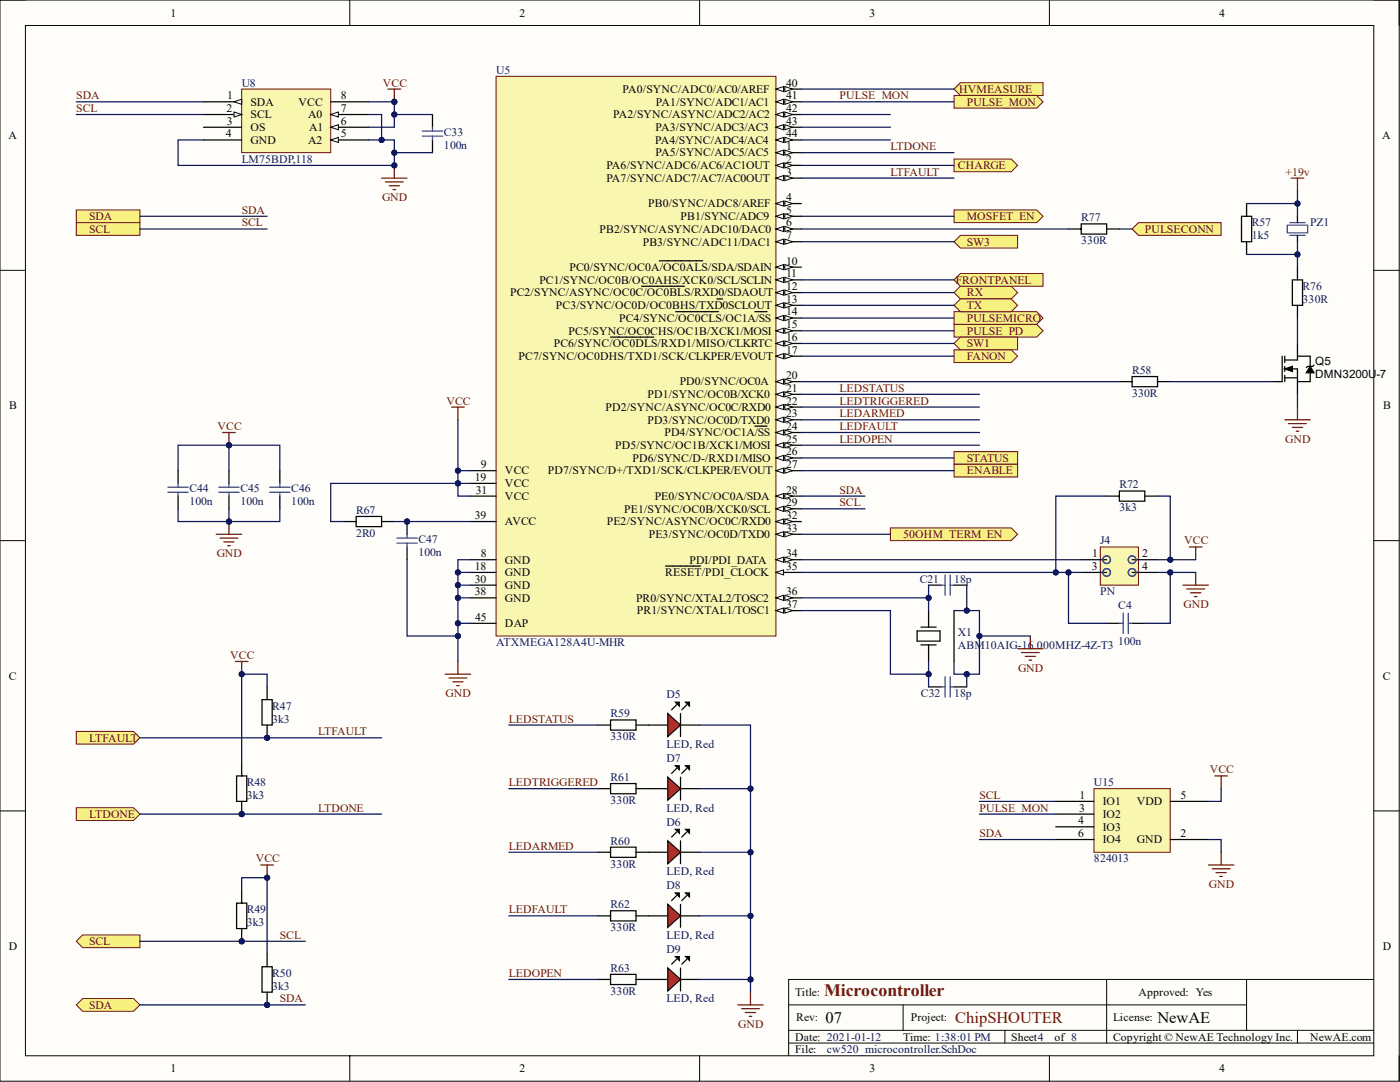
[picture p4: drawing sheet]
<svg xmlns="http://www.w3.org/2000/svg" width="279mm" height="216mm" viewBox="0 0 279 216" stroke-linecap="round" stroke-linejoin="round" font-family="sans-serif">
<defs><g id="words">
<text font-size="3.5" fill="#6d0d0e" x="164.5" y="198.7">Microcontroller</text>
<g font-size="3.2" fill="#040504">
<text x="164.8" y="204.2">07</text>
<text x="231" y="204.2">NewAE</text>
</g>
<text font-size="3.2" fill="#6d0d0e" x="190.7" y="204.2">ChipSHOUTER</text>
<g font-size="2.3" fill="#040504">
<text x="34" y="3.3">1</text>
<text x="103.7" y="3.3">2</text>
<text x="173.6" y="3.3">3</text>
<text x="243.3" y="3.3">4</text>
<text x="156.9" y="17.3">40</text>
<text x="45.2" y="22.3">2</text>
<text x="45.4" y="19.8">1</text>
<text x="50" y="21.1">SDA</text>
<text x="50" y="23.6">SCL</text>
<text x="59.6" y="21.1">VCC</text>
<text x="61.5" y="23.6">A0</text>
<text x="68" y="22.3">7</text>
<text x="68" y="19.8">8</text>
<text x="122.4" y="23.6">PA2/SYNC/ASYNC/ADC2/AC2</text>
<text x="124.2" y="18.5">PA0/SYNC/ADC0/AC0/AREF</text>
<text x="130.9" y="21.1">PA1/SYNC/ADC1/AC1</text>
<text x="156.9" y="19.8">41</text>
<text x="156.9" y="22.3">42</text>
<text x="1.7" y="27.8">A</text>
<text x="45.1" y="27.4">4</text>
<text x="45.3" y="24.9">3</text>
<text x="50" y="26.2">OS</text>
<text x="50" y="28.7">GND</text>
<text x="61.5" y="28.7">A2</text>
<text x="61.7" y="26.2">A1</text>
<text x="68" y="24.9">6</text>
<text x="68" y="27.4">5</text>
<text x="130.7" y="28.7">PA4/SYNC/ADC4/AC4</text>
<text x="130.8" y="26.2">PA3/SYNC/ADC3/AC3</text>
<text x="156.9" y="24.9">43</text>
<text x="156.9" y="30">1</text>
<text x="156.9" y="27.4">44</text>
<text x="275.9" y="27.8">A</text>
<text x="121" y="33.8">PA6/SYNC/ADC6/AC6/AC1OUT</text>
<text x="130.8" y="31.2">PA5/SYNC/ADC5/AC5</text>
<text x="156.9" y="32.5">2</text>
<text x="156.9" y="35">3</text>
<text x="121" y="36.3">PA7/SYNC/ADC7/AC7/AC0OUT</text>
<text x="129.4" y="41.4">PB0/SYNC/ADC8/AREF</text>
<text x="156.9" y="40.1">4</text>
<text x="119.7" y="46.5">PB2/SYNC/ASYNC/ADC10/DAC0</text>
<text x="135.8" y="43.9">PB1/SYNC/ADC9</text>
<text x="156.9" y="42.6">5</text>
<text x="156.9" y="45.2">6</text>
<text x="156.9" y="47.7">7</text>
<text x="128.3" y="49">PB3/SYNC/ADC11/DAC1</text>
<text x="156.9" y="52.8">10</text>
<text x="101.8" y="59.1">PC2/SYNC/ASYNC/OC0C/OC0BLS/RXD0/SDAOUT</text>
<text x="107.6" y="56.6">PC1/SYNC/OC0B/OC0AHS/XCK0/SCL/SCLIN</text>
<text x="113.6" y="54.1">PC0/SYNC/OC0A/OC0ALS/SDA/SDAIN</text>
<text x="156.9" y="55.3">11</text>
<text x="156.9" y="57.9">12</text>
<text x="110.9" y="61.7">PC3/SYNC/OC0D/OC0BHS/TXD0SCLOUT</text>
<text x="123.5" y="64.2">PC4/SYNC/OC0CLS/OC1A/SS</text>
<text x="156.9" y="63">14</text>
<text x="156.9" y="60.4">13</text>
<text x="156.9" y="65.5">15</text>
<text x="103.5" y="71.8">PC7/SYNC/OC0DHS/TXD1/SCK/CLKPER/EVOUT</text>
<text x="110.5" y="69.3">PC6/SYNC/OC0DLS/RXD1/MISO/CLKRTC</text>
<text x="113.5" y="66.8">PC5/SYNC/OC0CHS/OC1B/XCK1/MOSI</text>
<text x="156.9" y="70.6">17</text>
<text x="156.9" y="68">16</text>
<text x="135.6" y="76.9">PD0/SYNC/OC0A</text>
<text x="156.9" y="75.6">20</text>
<text x="262.5" y="72.9">Q5</text>
<text x="262.5" y="75.4">DMN3200U-7</text>
<text x="1.9" y="81.6">B</text>
<text x="120.8" y="82">PD2/SYNC/ASYNC/OC0C/RXD0</text>
<text x="129.2" y="79.4">PD1/SYNC/OC0B/XCK0</text>
<text x="156.9" y="83.3">23</text>
<text x="156.9" y="78.2">21</text>
<text x="156.9" y="80.7">22</text>
<text x="276" y="81.6">B</text>
<text x="122.8" y="89.6">PD5/SYNC/OC1B/XCK1/MOSI</text>
<text x="129.2" y="84.5">PD3/SYNC/OC0D/TXD0</text>
<text x="132.6" y="87.1">PD4/SYNC/OC1A/SS</text>
<text x="156.9" y="85.8">24</text>
<text x="156.9" y="88.3">25</text>
<text x="94.8" y="95.9">19</text>
<text x="96" y="93.4">9</text>
<text x="100.8" y="94.7">VCC</text>
<text x="109.3" y="94.7">PD7/SYNC/D+/TXD1/SCK/CLKPER/EVOUT</text>
<text x="126.3" y="92.1">PD6/SYNC/D-/RXD1/MISO</text>
<text x="156.9" y="93.4">27</text>
<text x="156.9" y="90.9">26</text>
<text x="94.9" y="98.5">31</text>
<text x="100.8" y="97.2">VCC</text>
<text x="100.8" y="99.8">VCC</text>
<text x="130.7" y="99.8">PE0/SYNC/OC0A/SDA</text>
<text x="156.9" y="101">29</text>
<text x="156.9" y="98.5">28</text>
<text x="94.8" y="103.6">39</text>
<text x="100.8" y="104.8">AVCC</text>
<text x="121.1" y="104.8">PE2/SYNC/ASYNC/OC0C/RXD0</text>
<text x="124.6" y="102.3">PE1/SYNC/OC0B/XCK0/SCL</text>
<text x="129.5" y="107.4">PE3/SYNC/OC0D/TXD0</text>
<text x="156.9" y="106.1">33</text>
<text x="156.9" y="103.6">32</text>
<text x="94.8" y="113.7">18</text>
<text x="96" y="111.2">8</text>
<text x="100.8" y="112.4">GND</text>
<text x="137.6" y="112.4">PDI/PDI_DATA</text>
<text x="156.9" y="113.7">35</text>
<text x="156.9" y="111.2">34</text>
<text x="217.9" y="113.7">3</text>
<text x="218" y="111.2">1</text>
<text x="228" y="111.2">2</text>
<text x="228" y="113.7">4</text>
<text x="94.8" y="116.3">30</text>
<text x="94.8" y="118.8">38</text>
<text x="100.8" y="115">GND</text>
<text x="100.8" y="117.5">GND</text>
<text x="132.8" y="115">RESET/PDI_CLOCK</text>
<text x="156.9" y="118.8">36</text>
<text x="94.9" y="123.9">45</text>
<text x="100.8" y="120.1">GND</text>
<text x="100.8" y="125.1">DAP</text>
<text x="126.9" y="120.1">PR0/SYNC/XTAL2/TOSC2</text>
<text x="127.1" y="122.6">PR1/SYNC/XTAL1/TOSC1</text>
<text x="156.9" y="121.3">37</text>
<text x="1.8" y="135.6">C</text>
<text x="275.9" y="135.6">C</text>
<text x="215.4" y="161.9">3</text>
<text x="215.4" y="159.4">1</text>
<text x="220.1" y="160.7">IO1</text>
<text x="226.9" y="160.7">VDD</text>
<text x="235.6" y="159.4">5</text>
<text x="215.2" y="164.5">4</text>
<text x="215.2" y="167">6</text>
<text x="220.1" y="163.2">IO2</text>
<text x="220.1" y="165.7">IO3</text>
<text x="235.6" y="167">2</text>
<text x="220.1" y="168.3">IO4</text>
<text x="226.9" y="168.3">GND</text>
<text x="1.8" y="189.5">D</text>
<text x="275.9" y="189.5">D</text>
<text x="158.7" y="198.7">Title:</text>
<text x="158.9" y="203.8">Rev:</text>
<text x="181.8" y="203.8">Project:</text>
<text x="222.1" y="203.8">License:</text>
<text x="227.2" y="198.7">Approved: Yes</text>
<text x="158.7" y="207.6">Date: 2021-01-12</text>
<text x="180.2" y="207.6">Time: 1:38:01 PM</text>
<text x="201.8" y="207.6">Sheet4</text>
<text x="210.5" y="207.6">of 8</text>
<text x="222.1" y="207.6">Copyright © NewAE Technology Inc.</text>
<text x="261.5" y="207.6">NewAE.com</text>
<text x="34" y="214">1</text>
<text x="103.7" y="214">2</text>
<text x="158.7" y="210.2">File:</text>
<text x="173.6" y="214">3</text>
<text x="243.3" y="214">4</text>
</g>
<g font-size="2.3" fill="#0d185d">
<text x="48.2" y="17.3">U8</text>
<text x="99" y="14.7">U5</text>
<text x="88.6" y="27.2">C33</text>
<text x="88.6" y="29.7">100n</text>
<text x="48.2" y="32.5">LM75BDP,118</text>
<text x="215.8" y="44.2">R77</text>
<text x="249.8" y="45.2">R57</text>
<text x="249.8" y="47.7">1k5</text>
<text x="261.5" y="45.2">PZ1</text>
<text x="215.8" y="48.7">330R</text>
<text x="260" y="57.9">R76</text>
<text x="260" y="60.4">330R</text>
<text x="225.9" y="74.6">R58</text>
<text x="225.9" y="79.2">330R</text>
<text x="37.8" y="98.2">C44</text>
<text x="37.8" y="100.8">100n</text>
<text x="48" y="98.2">C45</text>
<text x="48" y="100.8">100n</text>
<text x="58.1" y="98.2">C46</text>
<text x="58.1" y="100.8">100n</text>
<text x="223.4" y="97.5">R72</text>
<text x="71.1" y="102.5">R67</text>
<text x="71.1" y="107.1">2R0</text>
<text x="223.4" y="102">3k3</text>
<text x="83.5" y="108.4">C47</text>
<text x="83.5" y="110.9">100n</text>
<text x="219.6" y="108.6">J4</text>
<text x="183.5" y="116.3">C21</text>
<text x="190.4" y="116.3">18p</text>
<text x="219.6" y="118.8">PN</text>
<text x="223.1" y="121.6">C4</text>
<text x="99" y="128.9">ATXMEGA128A4U-MHR</text>
<text x="191.2" y="126.9">X1</text>
<text x="191.2" y="129.4">ABM10AIG-16.000MHZ-4Z-T3</text>
<text x="223.1" y="128.7">100n</text>
<text x="54.3" y="141.6">R47</text>
<text x="121.9" y="143.2">R59</text>
<text x="133" y="139.3">D5</text>
<text x="183.8" y="139.1">C32</text>
<text x="190.4" y="139.1">18p</text>
<text x="54.3" y="144.2">3k3</text>
<text x="121.9" y="147.7">330R</text>
<text x="133" y="149.2">LED, Red</text>
<text x="121.9" y="155.8">R61</text>
<text x="133" y="152">D7</text>
<text x="49.2" y="156.9">R48</text>
<text x="49.2" y="159.4">3k3</text>
<text x="121.9" y="160.4">330R</text>
<text x="133" y="161.9">LED, Red</text>
<text x="218.3" y="156.9">U15</text>
<text x="133" y="164.7">D6</text>
<text x="121.9" y="168.5">R60</text>
<text x="121.9" y="173.1">330R</text>
<text x="218.3" y="172.1">824013</text>
<text x="133" y="174.6">LED, Red</text>
<text x="133" y="177.4">D8</text>
<text x="49.2" y="182.2">R49</text>
<text x="49.2" y="184.8">3k3</text>
<text x="121.9" y="181.2">R62</text>
<text x="121.9" y="185.8">330R</text>
<text x="133" y="187.3">LED, Red</text>
<text x="133" y="190.1">D9</text>
<text x="54.3" y="194.9">R50</text>
<text x="54.3" y="197.5">3k3</text>
<text x="121.9" y="193.9">R63</text>
<text x="121.9" y="198.5">330R</text>
<text x="133" y="200">LED, Red</text>
<text x="165" y="210.2">cw520_microcontroller.SchDoc</text>
</g>
<g font-size="2.3" fill="#6d0d0e">
<text x="76.4" y="17.3">VCC</text>
<text x="15.2" y="19.8">SDA</text>
<text x="15.2" y="22.3">SCL</text>
<text x="167.5" y="19.8">PULSE_MON</text>
<text x="191.4" y="18.5">HVMEASURE</text>
<text x="192.9" y="21.1">PULSE_MON</text>
<text x="177.7" y="30">LTDONE</text>
<text x="177.7" y="35">LTFAULT</text>
<text x="191.2" y="33.8">CHARGE</text>
<text x="256.6" y="35">+19v</text>
<text x="76.2" y="40.1">GND</text>
<text x="17.8" y="43.9">SDA</text>
<text x="17.8" y="46.5">SCL</text>
<text x="48.2" y="42.6">SDA</text>
<text x="48.2" y="45.2">SCL</text>
<text x="192.9" y="43.9">MOSFET_EN</text>
<text x="228.5" y="46.5">PULSECONN</text>
<text x="192.9" y="49">SW3</text>
<text x="190.7" y="56.6">FRONTPANEL</text>
<text x="192.9" y="59.1">RX</text>
<text x="192.9" y="64.2">PULSEMICRO</text>
<text x="192.9" y="61.7">TX</text>
<text x="192.9" y="66.8">PULSE_PD</text>
<text x="192.9" y="69.3">SW1</text>
<text x="192.9" y="71.8">FANON</text>
<text x="89.1" y="80.7">VCC</text>
<text x="167.5" y="78.2">LEDSTATUS</text>
<text x="167.5" y="83.3">LEDARMED</text>
<text x="167.5" y="80.7">LEDTRIGGERED</text>
<text x="43.4" y="85.8">VCC</text>
<text x="167.5" y="85.8">LEDFAULT</text>
<text x="167.5" y="88.3">LEDOPEN</text>
<text x="256.5" y="88.3">GND</text>
<text x="192.9" y="92.1">STATUS</text>
<text x="192.9" y="94.7">ENABLE</text>
<text x="167.5" y="101">SCL</text>
<text x="167.5" y="98.5">SDA</text>
<text x="180.2" y="107.4">50OHM_TERM_EN</text>
<text x="43.2" y="111.2">GND</text>
<text x="236.3" y="108.6">VCC</text>
<text x="236.2" y="121.3">GND</text>
<text x="45.9" y="131.5">VCC</text>
<text x="203.2" y="134">GND</text>
<text x="88.9" y="139.1">GND</text>
<text x="17.8" y="148">LTFAULT</text>
<text x="63.5" y="146.7">LTFAULT</text>
<text x="101.5" y="144.2">LEDSTATUS</text>
<text x="241.4" y="154.3">VCC</text>
<text x="63.5" y="161.9">LTDONE</text>
<text x="101.5" y="156.9">LEDTRIGGERED</text>
<text x="195.5" y="161.9">PULSE_MON</text>
<text x="195.5" y="159.4">SCL</text>
<text x="17.8" y="163.2">LTDONE</text>
<text x="195.5" y="167">SDA</text>
<text x="51" y="172.1">VCC</text>
<text x="101.5" y="169.5">LEDARMED</text>
<text x="241.3" y="177.2">GND</text>
<text x="101.5" y="182.2">LEDFAULT</text>
<text x="17.8" y="188.6">SCL</text>
<text x="55.8" y="187.3">SCL</text>
<text x="101.5" y="194.9">LEDOPEN</text>
<text x="17.8" y="201.3">SDA</text>
<text x="55.8" y="200">SDA</text>
<text x="147.3" y="205.1">GND</text>
</g>
</g></defs>
<path d="M0 0h279.2v215.7h-279.2z" fill="#fefdfa"/>
<path d="M0 0h279.2v215.7h-279.2z" fill="none" stroke="#040504" stroke-width=".2"/>
<path d="M5.1 5.1h269.1v205.6h-269.1z" fill="#fefdfa"/>
<g fill="none" stroke="#040504" stroke-width=".2">
<path d="M0 0h5.1M5.1 5.1h269.1v205.6h-269.1zM69.8 0v5.1M139.6 0v5.1M209.4 0v5.1M274.2 0h5v5.1M0 53.9h5.1M274.2 53.9h5M0 107.9h5.1M274.2 107.9h5M0 161.8h5.1M274.2 161.8h5"/>
<path d="M220.9 195.4v12.7M248.8 195.4h-91.4v15.3M274.2 195.4h-25.4v10.2M69.8 210.7v5M139.6 210.7v5M157.4 200.5h91.4M157.4 205.6h116.8M180.2 200.5v5.1M200.5 205.6v2.5M209.4 210.7v5M258.9 205.6v2.5M274.2 208.1h-116.8"/>
<path d="M279.2 210.7v5"/>
</g>
<path d="M190.4 31.7h11.4l1.3 1.3-1.3 1.3h-11.4z" fill-rule="evenodd" fill="#f6f180"/>
<path d="M190.4 31.7h11.4l1.3 1.3-1.3 1.3h-11.4z" fill="none" stroke="#6d0d0e" stroke-width=".2"/>
<path d="M15.2 145.9h11.5l1.2 1.3-1.2 1.3h-11.5z" fill-rule="evenodd" fill="#f6f180"/>
<path d="M15.2 145.9h11.5l1.2 1.3-1.2 1.3h-11.5z" fill="none" stroke="#6d0d0e" stroke-width=".2"/>
<path d="M15.2 161.2h11.5l1.2 1.2-1.2 1.3h-11.5z" fill-rule="evenodd" fill="#f6f180"/>
<path d="M15.2 161.2h11.5l1.2 1.2-1.2 1.3h-11.5z" fill="none" stroke="#6d0d0e" stroke-width=".2"/>
<path d="M190.4 17.8l1.3-1.3h16.5v2.5h-16.5z" fill-rule="evenodd" fill="#f6f180"/>
<path d="M190.4 17.8l1.3-1.3h16.5v2.5h-16.5z" fill="none" stroke="#6d0d0e" stroke-width=".2"/>
<path d="M15.2 187.8l1.3-1.2h11.4v2.5h-11.4z" fill-rule="evenodd" fill="#f6f180"/>
<path d="M15.2 187.8l1.3-1.2h11.4v2.5h-11.4z" fill="none" stroke="#6d0d0e" stroke-width=".2"/>
<path d="M15.2 200.5l1.3-1.3h10.2l1.2 1.3-1.2 1.3h-10.2z" fill-rule="evenodd" fill="#f6f180"/>
<path d="M15.2 200.5l1.3-1.3h10.2l1.2 1.3-1.2 1.3h-10.2z" fill="none" stroke="#6d0d0e" stroke-width=".2"/>
<circle cx="48.2" cy="187.8" r=".51" fill="#0d185d"/>
<circle cx="48.2" cy="187.8" r=".51" fill="none" stroke="#0d185d" stroke-width=".2"/>
<path d="M48.2 185.3v2.5" fill="none" stroke="#040504" stroke-width=".25"/>
<circle cx="48.2" cy="187.8" r=".51" fill="#0d185d"/>
<circle cx="48.2" cy="187.8" r=".51" fill="none" stroke="#0d185d" stroke-width=".2"/>
<path d="M48.2 177.7v2.5M47.2 180.2h2v5.1h-2z" fill="none" stroke="#040504" stroke-width=".25"/>
<circle cx="53.3" cy="200.5" r=".51" fill="#0d185d"/>
<circle cx="53.3" cy="200.5" r=".51" fill="none" stroke="#0d185d" stroke-width=".2"/>
<path d="M53.3 198v2.5" fill="none" stroke="#040504" stroke-width=".25"/>
<circle cx="53.3" cy="200.5" r=".51" fill="#0d185d"/>
<circle cx="53.3" cy="200.5" r=".51" fill="none" stroke="#0d185d" stroke-width=".2"/>
<path d="M52.3 192.9h2v5.1h-2zM53.3 190.4v2.5" fill="none" stroke="#040504" stroke-width=".25"/>
<circle cx="48.2" cy="162.4" r=".51" fill="#0d185d"/>
<circle cx="48.2" cy="162.4" r=".51" fill="none" stroke="#0d185d" stroke-width=".2"/>
<path d="M48.2 159.9v2.5" fill="none" stroke="#040504" stroke-width=".25"/>
<circle cx="48.2" cy="162.4" r=".51" fill="#0d185d"/>
<circle cx="48.2" cy="162.4" r=".51" fill="none" stroke="#0d185d" stroke-width=".2"/>
<path d="M47.2 154.8h2v5.1h-2zM48.2 152.3v2.5" fill="none" stroke="#040504" stroke-width=".25"/>
<circle cx="53.3" cy="147.2" r=".51" fill="#0d185d"/>
<circle cx="53.3" cy="147.2" r=".51" fill="none" stroke="#0d185d" stroke-width=".2"/>
<path d="M53.3 144.7v2.5" fill="none" stroke="#040504" stroke-width=".25"/>
<circle cx="53.3" cy="147.2" r=".51" fill="#0d185d"/>
<circle cx="53.3" cy="147.2" r=".51" fill="none" stroke="#0d185d" stroke-width=".2"/>
<path d="M52.3 139.6h2v5.1h-2zM53.3 137.1v2.5" fill="none" stroke="#040504" stroke-width=".25"/>
<path d="M52 172.6h2.6M53.3 172.6v2.5" fill="none" stroke="#6d0d0e" stroke-width=".25"/>
<circle cx="53.3" cy="175.1" r=".51" fill="#0d185d"/>
<circle cx="53.3" cy="175.1" r=".51" fill="none" stroke="#0d185d" stroke-width=".2"/>
<path d="M48.2 17.8h17.8v12.7h-17.8z" fill="#f9f6b0"/>
<path d="M48.2 17.8h17.8v12.7h-17.8z" fill="none" stroke="#6d0d0e" stroke-width=".2"/>
<path d="M40.6 20.3h7.6" fill="none" stroke="#040504" stroke-width=".25"/>
<path d="M46.7 20.3l1.5-.5v1z" fill="#f9fcfe"/>
<path d="M46.7 20.3l1.5-.5v1z" fill="none" stroke="#040504" stroke-width=".2"/>
<path d="M40.6 22.9h7.6" fill="none" stroke="#040504" stroke-width=".25"/>
<path d="M46.7 22.3l1.5 .6-1.5 .5z" fill="#f9fcfe"/>
<path d="M46.7 22.3l1.5 .6-1.5 .5z" fill="none" stroke="#040504" stroke-width=".2"/>
<path d="M40.6 25.4h7.6M40.6 27.9h7.6M66 27.9h7.6" fill="none" stroke="#040504" stroke-width=".25"/>
<path d="M66 27.9l1.5-.5v1z" fill="#f9fcfe"/>
<path d="M66 27.9l1.5-.5v1z" fill="none" stroke="#040504" stroke-width=".2"/>
<path d="M66 25.4h7.6" fill="none" stroke="#040504" stroke-width=".25"/>
<path d="M66 25.4l1.5-.5v1z" fill="#f9fcfe"/>
<path d="M66 25.4l1.5-.5v1z" fill="none" stroke="#040504" stroke-width=".2"/>
<path d="M66 22.9h7.6" fill="none" stroke="#040504" stroke-width=".25"/>
<path d="M66 22.9l1.5-.6v1.1z" fill="#f9fcfe"/>
<path d="M66 22.9l1.5-.6v1.1z" fill="none" stroke="#040504" stroke-width=".2"/>
<path d="M66 20.3h7.6" fill="none" stroke="#040504" stroke-width=".25"/>
<path d="M77.4 17.8h2.6M78.7 17.8v2.5" fill="none" stroke="#6d0d0e" stroke-width=".25"/>
<circle cx="78.7" cy="20.3" r=".51" fill="#0d185d"/>
<circle cx="78.7" cy="20.3" r=".51" fill="none" stroke="#0d185d" stroke-width=".2"/>
<path d="M86.3 22.9v2.5M86.3 27.9v2.6M255.9 71.1v5.1h-2M256.4 71.1v1.2M256.4 73.1v1M256.4 74.9v1.3M256.4 73.6h2.5v5.1M256.4 71.8h2.5M256.4 75.4h2.5M258.9 68.5v2.6" fill="none" stroke="#040504" stroke-width=".25"/>
<path d="M84.3 26.2h4M84.3 27.2h4M86.3 25.4v.8M86.3 27.2v.7" fill="none" stroke="#254fa2" stroke-width=".25"/>
<path d="M90.1 81.2h2.6M91.4 81.2v2.6M88.8 134.5h5.1M89.6 135.3h3.6M90.4 136h2M91.1 136.8h.5M91.4 132v2.5" fill="none" stroke="#6d0d0e" stroke-width=".25"/>
<path d="M256.4 73.6l1.5-.5v1z" fill="#040504"/>
<path d="M256.4 73.6l1.5-.5v1zM258.9 71.1v.7" fill="none" stroke="#040504" stroke-width=".25"/>
<path d="M261.5 73.1l.7 1.3h-1.5z" fill="#040504"/>
<path d="M247.8 43.2h2v5h-2zM248.8 40.6v2.6M248.8 48.2v2.6M258.9 43.2v1.2M258.9 47v1.2M223.4 76.2h2.5M225.9 75.1h5.1v2.1h-5.1zM231 76.2h2.5M258.9 71.1h2.6v2M261.5 73.1l.7 1.3h-1.5zM261.5 74.4v1.8h-2.6M262.2 72.9l-.2 .2h-1l-.3 .3" fill="none" stroke="#040504" stroke-width=".25"/>
<path d="M257.7 35.5h2.5M258.9 35.5v2.6M256.4 83.8h5.1M257.2 84.5h3.5M257.9 85.3h2.1M258.7 86h.5M258.9 81.2v2.6M47 132h2.5M48.2 132v2.5" fill="none" stroke="#6d0d0e" stroke-width=".25"/>
<path d="M256.9 44.9h4.1v1.6h-4.1zM257.4 44.4h3.1M257.4 47h3.1" fill="none" stroke="#254fa2" stroke-width=".25"/>
<circle cx="48.2" cy="134.5" r=".51" fill="#0d185d"/>
<circle cx="48.2" cy="134.5" r=".51" fill="none" stroke="#0d185d" stroke-width=".2"/>
<path d="M149.8 198v2.5M147.2 200.5h5.1M148 201.3h3.6M148.8 202h2M149.5 202.8h.5" fill="none" stroke="#6d0d0e" stroke-width=".25"/>
<g fill="none" stroke="#040504" stroke-width=".25">
<path d="M119.3 144.7h2.6M119.3 157.4h2.6M121.9 143.7h5v2h-5zM121.9 156.4h5v2h-5zM126.9 144.7h6.4M126.9 157.4h2.6M135.1 140.6l-1.1 1M135.8 144.7h3.8M137.1 140.6l-1 1M119.3 170.1h2.6M121.9 169h5v2.1h-5zM126.9 170.1h2.6"/>
<path d="M119.3 182.7h2.6M119.3 195.4h2.6M121.9 181.7h5v2.1h-5zM121.9 194.4h5v2.1h-5zM126.9 182.7h2.6M126.9 195.4h2.6"/>
</g>
<path d="M133.3 142.4l2.5 2.3-2.5 2.3z" fill="#ee1d23"/>
<path d="M133.3 142.4l2.5 2.3-2.5 2.3z" fill="none" stroke="#040504" stroke-width=".25"/>
<path d="M136.8 140.1h.8v.8z" fill="#040504"/>
<path d="M136.8 140.1h.8v.8z" fill="none" stroke="#040504" stroke-width=".25"/>
<path d="M134.8 140.1h.8v.8z" fill="#040504"/>
<path d="M134.8 140.1h.8v.8zM135.8 142.4v4.6M129.5 170.1h3.8M135.1 166l-1.1 1M135.8 170.1h3.8M137.1 166l-1 1" fill="none" stroke="#040504" stroke-width=".25"/>
<path d="M133.3 167.8l2.5 2.3-2.5 2.2z" fill="#ee1d23"/>
<path d="M133.3 167.8l2.5 2.3-2.5 2.2z" fill="none" stroke="#040504" stroke-width=".25"/>
<path d="M136.8 165.5h.8v.8z" fill="#040504"/>
<path d="M136.8 165.5h.8v.8z" fill="none" stroke="#040504" stroke-width=".25"/>
<path d="M134.8 165.5h.8v.8z" fill="#040504"/>
<path d="M129.5 157.4h3.8M135.1 153.3l-1.1 1M135.8 157.4h3.8M137.1 153.3l-1 1M134.8 165.5h.8v.8zM135.8 167.8v4.5" fill="none" stroke="#040504" stroke-width=".25"/>
<path d="M133.3 155.1l2.5 2.3-2.5 2.3z" fill="#ee1d23"/>
<path d="M133.3 155.1l2.5 2.3-2.5 2.3z" fill="none" stroke="#040504" stroke-width=".25"/>
<path d="M136.8 152.8h.8v.8z" fill="#040504"/>
<path d="M136.8 152.8h.8v.8z" fill="none" stroke="#040504" stroke-width=".25"/>
<path d="M134.8 152.8h.8v.8z" fill="#040504"/>
<path d="M134.8 152.8h.8v.8zM135.8 155.1v4.6M135.1 178.7l-1.1 1M137.1 178.7l-1 1M129.5 182.7h3.8M135.8 182.7h3.8" fill="none" stroke="#040504" stroke-width=".25"/>
<path d="M133.3 180.5l2.5 2.2-2.5 2.3z" fill="#ee1d23"/>
<path d="M133.3 180.5l2.5 2.2-2.5 2.3z" fill="none" stroke="#040504" stroke-width=".25"/>
<path d="M136.8 178.2h.8v.7z" fill="#040504"/>
<path d="M136.8 178.2h.8v.7z" fill="none" stroke="#040504" stroke-width=".25"/>
<path d="M134.8 178.2h.8v.7z" fill="#040504"/>
<path d="M134.8 178.2h.8v.7zM129.5 195.4h3.8M135.1 191.4l-1.1 1M135.8 180.5v4.5M135.8 195.4h3.8M137.1 191.4l-1 1" fill="none" stroke="#040504" stroke-width=".25"/>
<path d="M133.3 193.2l2.5 2.2-2.5 2.3z" fill="#ee1d23"/>
<path d="M133.3 193.2l2.5 2.2-2.5 2.3z" fill="none" stroke="#040504" stroke-width=".25"/>
<path d="M136.8 190.9h.8v.7z" fill="#040504"/>
<path d="M136.8 190.9h.8v.7z" fill="none" stroke="#040504" stroke-width=".25"/>
<path d="M134.8 190.9h.8v.7z" fill="#040504"/>
<path d="M35.5 93.9v2.6M35.5 99v2.5M45.7 93.9v2.6M45.7 99v2.5M55.8 93.9v2.6M55.8 99v2.5M134.8 190.9h.8v.7zM135.8 193.2v4.5" fill="none" stroke="#040504" stroke-width=".25"/>
<path d="M33.5 98.2h4.1M33.5 97.2h4.1M35.5 96.5v.7M35.5 98.2v.8M43.7 98.2h4M43.7 97.2h4M45.7 96.5v.7M45.7 98.2v.8M53.8 97.2h4.1M53.8 98.2h4.1M55.8 96.5v.7M55.8 98.2v.8" fill="none" stroke="#254fa2" stroke-width=".25"/>
<path d="M43.2 106.6h5M43.9 107.4h3.6M44.7 108.1h2M45.4 108.9h.5M45.7 104.1v2.5" fill="none" stroke="#6d0d0e" stroke-width=".25"/>
<circle cx="45.7" cy="104.1" r=".51" fill="#0d185d"/>
<circle cx="45.7" cy="104.1" r=".51" fill="none" stroke="#0d185d" stroke-width=".2"/>
<path d="M44.4 86.3h2.6M45.7 86.3v2.5" fill="none" stroke="#6d0d0e" stroke-width=".25"/>
<circle cx="45.7" cy="88.8" r=".51" fill="#0d185d"/>
<circle cx="45.7" cy="88.8" r=".51" fill="none" stroke="#0d185d" stroke-width=".2"/>
<path d="M190.4 19h16.5l1.3 1.3-1.3 1.3h-16.5z" fill-rule="evenodd" fill="#f6f180"/>
<path d="M190.4 19h16.5l1.3 1.3-1.3 1.3h-16.5z" fill="none" stroke="#6d0d0e" stroke-width=".2"/>
<path d="M190.4 62.2h16.5l1.3 1.3-1.3 1.2h-16.5z" fill-rule="evenodd" fill="#f6f180"/>
<path d="M190.4 62.2h16.5l1.3 1.3-1.3 1.2h-16.5z" fill="none" stroke="#6d0d0e" stroke-width=".2"/>
<path d="M190.4 64.7h16.5l1.3 1.3-1.3 1.3h-16.5z" fill-rule="evenodd" fill="#f6f180"/>
<path d="M190.4 64.7h16.5l1.3 1.3-1.3 1.3h-16.5z" fill="none" stroke="#6d0d0e" stroke-width=".2"/>
<path d="M68.5 104.1h2.6M71.1 103.1h5.1v2h-5.1zM76.2 104.1h2.5" fill="none" stroke="#040504" stroke-width=".25"/>
<circle cx="81.2" cy="104.1" r=".51" fill="#0d185d"/>
<circle cx="81.2" cy="104.1" r=".51" fill="none" stroke="#0d185d" stroke-width=".2"/>
<path d="M81.2 104.1v2.5M81.2 109.1v2.6" fill="none" stroke="#040504" stroke-width=".25"/>
<circle cx="81.2" cy="104.1" r=".51" fill="#0d185d"/>
<circle cx="81.2" cy="104.1" r=".51" fill="none" stroke="#0d185d" stroke-width=".2"/>
<path d="M79.2 107.4h4.1M79.2 108.4h4.1M81.2 106.6v.8M81.2 108.4v.7" fill="none" stroke="#254fa2" stroke-width=".25"/>
<path d="M190.4 58.4l1.3-1.3h10.1l1.3 1.3-1.3 1.3h-10.1z" fill-rule="evenodd" fill="#f6f180"/>
<path d="M190.4 58.4l1.3-1.3h10.1l1.3 1.3-1.3 1.3h-10.1z" fill="none" stroke="#6d0d0e" stroke-width=".2"/>
<path d="M191.7 59.7h10.1l1.3 1.2-1.3 1.3h-10.1l-1.3-1.3z" fill-rule="evenodd" fill="#f6f180"/>
<path d="M190.4 60.9l1.3-1.2h10.1l1.3 1.2-1.3 1.3h-10.1z" fill="none" stroke="#6d0d0e" stroke-width=".2"/>
<path d="M190.4 55.8l1.3-1.2h16.5v2.5h-16.5z" fill-rule="evenodd" fill="#f6f180"/>
<path d="M190.4 55.8l1.3-1.2h16.5v2.5h-16.5z" fill="none" stroke="#6d0d0e" stroke-width=".2"/>
<path d="M190.4 68.5l1.3-1.2h11.4v2.5h-11.4z" fill-rule="evenodd" fill="#f6f180"/>
<path d="M190.4 68.5l1.3-1.2h11.4v2.5h-11.4z" fill="none" stroke="#6d0d0e" stroke-width=".2"/>
<path d="M190.4 48.2l1.3-1.2h11.4v2.5h-11.4z" fill-rule="evenodd" fill="#f6f180"/>
<path d="M190.4 48.2l1.3-1.2h11.4v2.5h-11.4z" fill="none" stroke="#6d0d0e" stroke-width=".2"/>
<path d="M190.4 90.1h12.7v2.5h-12.7z" fill="#f6f180"/>
<path d="M190.4 90.1h12.7v2.5h-12.7z" fill="none" stroke="#6d0d0e" stroke-width=".2"/>
<path d="M190.4 92.6h12.7v2.6h-12.7z" fill="#f6f180"/>
<path d="M190.4 92.6h12.7v2.6h-12.7z" fill="none" stroke="#6d0d0e" stroke-width=".2"/>
<path d="M219.6 109.1h7.6v7.7h-7.6z" fill="#f9f6b0"/>
<path d="M219.6 109.1h7.6v7.7h-7.6z" fill="none" stroke="#6d0d0e" stroke-width=".2"/>
<path d="M215.8 111.7h5.1M215.8 114.2h5.1M225.9 111.7h5.1M225.9 114.2h5.1" fill="none" stroke="#040504" stroke-width=".25"/>
<g fill="none" stroke="#254fa2" stroke-width=".25">
<circle cx="220.9" cy="111.7" r=".76"/>
<circle cx="220.9" cy="114.2" r=".76"/>
<circle cx="225.9" cy="111.7" r=".76"/>
<circle cx="225.9" cy="114.2" r=".76"/>
</g>
<path d="M99 15.2h55.9v111.7h-55.9z" fill="#f9f6b0"/>
<path d="M99 15.2h55.9v111.7h-55.9z" fill="none" stroke="#6d0d0e" stroke-width=".2"/>
<path d="M154.9 119.3h5" fill="none" stroke="#040504" stroke-width=".25"/>
<path d="M154.9 119.3l1.5-.5v1z" fill="#f9fcfe"/>
<path d="M154.9 119.3l1.5-.5v1z" fill="none" stroke="#040504" stroke-width=".2"/>
<path d="M156.6 118.8l1.6 .5-1.6 .5z" fill="#f9fcfe"/>
<path d="M156.6 118.8l1.6 .5-1.6 .5z" fill="none" stroke="#040504" stroke-width=".2"/>
<path d="M154.9 121.8h5" fill="none" stroke="#040504" stroke-width=".25"/>
<path d="M154.9 121.8l1.5-.5v1z" fill="#f9fcfe"/>
<path d="M154.9 121.8l1.5-.5v1z" fill="none" stroke="#040504" stroke-width=".2"/>
<path d="M156.6 121.3l1.6 .5-1.6 .5z" fill="#f9fcfe"/>
<path d="M156.6 121.3l1.6 .5-1.6 .5z" fill="none" stroke="#040504" stroke-width=".2"/>
<path d="M154.9 114.2h5" fill="none" stroke="#040504" stroke-width=".25"/>
<path d="M154.9 114.2l1.5-.5v1z" fill="#f9fcfe"/>
<path d="M154.9 114.2l1.5-.5v1z" fill="none" stroke="#040504" stroke-width=".2"/>
<path d="M154.9 17.8h5M93.9 93.9h5.1M93.9 96.5h5.1M93.9 104.1h5.1M93.9 111.7h5.1M93.9 114.2h5.1M93.9 116.8h5.1M132.8 113h7" fill="none" stroke="#040504" stroke-width=".25"/>
<path d="M154.9 17.8l1.5-.5v1z" fill="#f9fcfe"/>
<path d="M154.9 17.8l1.5-.5v1z" fill="none" stroke="#040504" stroke-width=".2"/>
<path d="M156.6 17.3l1.6 .5-1.6 .5z" fill="#f9fcfe"/>
<path d="M156.6 17.3l1.6 .5-1.6 .5z" fill="none" stroke="#040504" stroke-width=".2"/>
<path d="M154.9 20.3h5" fill="none" stroke="#040504" stroke-width=".25"/>
<path d="M154.9 20.3l1.5-.5v1z" fill="#f9fcfe"/>
<path d="M154.9 20.3l1.5-.5v1z" fill="none" stroke="#040504" stroke-width=".2"/>
<path d="M156.6 19.8l1.6 .5-1.6 .5z" fill="#f9fcfe"/>
<path d="M156.6 19.8l1.6 .5-1.6 .5z" fill="none" stroke="#040504" stroke-width=".2"/>
<path d="M154.9 22.9h5" fill="none" stroke="#040504" stroke-width=".25"/>
<path d="M154.9 22.9l1.5-.6v1.1z" fill="#f9fcfe"/>
<path d="M154.9 22.9l1.5-.6v1.1z" fill="none" stroke="#040504" stroke-width=".2"/>
<path d="M156.6 22.3l1.6 .6-1.6 .5z" fill="#f9fcfe"/>
<path d="M156.6 22.3l1.6 .6-1.6 .5z" fill="none" stroke="#040504" stroke-width=".2"/>
<path d="M154.9 25.4h5" fill="none" stroke="#040504" stroke-width=".25"/>
<path d="M154.9 25.4l1.5-.5v1z" fill="#f9fcfe"/>
<path d="M154.9 25.4l1.5-.5v1z" fill="none" stroke="#040504" stroke-width=".2"/>
<path d="M156.6 24.9l1.6 .5-1.6 .5z" fill="#f9fcfe"/>
<path d="M156.6 24.9l1.6 .5-1.6 .5z" fill="none" stroke="#040504" stroke-width=".2"/>
<path d="M154.9 27.9h5" fill="none" stroke="#040504" stroke-width=".25"/>
<path d="M154.9 27.9l1.5-.5v1z" fill="#f9fcfe"/>
<path d="M154.9 27.9l1.5-.5v1z" fill="none" stroke="#040504" stroke-width=".2"/>
<path d="M156.6 27.4l1.6 .5-1.6 .5z" fill="#f9fcfe"/>
<path d="M156.6 27.4l1.6 .5-1.6 .5z" fill="none" stroke="#040504" stroke-width=".2"/>
<path d="M154.9 30.5h5" fill="none" stroke="#040504" stroke-width=".25"/>
<path d="M154.9 30.5l1.5-.5v1z" fill="#f9fcfe"/>
<path d="M154.9 30.5l1.5-.5v1z" fill="none" stroke="#040504" stroke-width=".2"/>
<path d="M156.6 30l1.6 .5-1.6 .5z" fill="#f9fcfe"/>
<path d="M156.6 30l1.6 .5-1.6 .5z" fill="none" stroke="#040504" stroke-width=".2"/>
<path d="M154.9 33h5" fill="none" stroke="#040504" stroke-width=".25"/>
<path d="M154.9 33l1.5-.5v1z" fill="#f9fcfe"/>
<path d="M154.9 33l1.5-.5v1z" fill="none" stroke="#040504" stroke-width=".2"/>
<path d="M156.6 32.5l1.6 .5-1.6 .5z" fill="#f9fcfe"/>
<path d="M156.6 32.5l1.6 .5-1.6 .5z" fill="none" stroke="#040504" stroke-width=".2"/>
<path d="M154.9 35.5h5" fill="none" stroke="#040504" stroke-width=".25"/>
<path d="M154.9 35.5l1.5-.5v1z" fill="#f9fcfe"/>
<path d="M154.9 35.5l1.5-.5v1z" fill="none" stroke="#040504" stroke-width=".2"/>
<path d="M156.6 35l1.6 .5-1.6 .5z" fill="#f9fcfe"/>
<path d="M156.6 35l1.6 .5-1.6 .5z" fill="none" stroke="#040504" stroke-width=".2"/>
<path d="M154.9 40.6h5" fill="none" stroke="#040504" stroke-width=".25"/>
<path d="M154.9 40.6l1.5-.5v1z" fill="#f9fcfe"/>
<path d="M154.9 40.6l1.5-.5v1z" fill="none" stroke="#040504" stroke-width=".2"/>
<path d="M156.6 40.1l1.6 .5-1.6 .5z" fill="#f9fcfe"/>
<path d="M156.6 40.1l1.6 .5-1.6 .5z" fill="none" stroke="#040504" stroke-width=".2"/>
<path d="M154.9 43.2h5" fill="none" stroke="#040504" stroke-width=".25"/>
<path d="M154.9 43.2l1.5-.6v1.1z" fill="#f9fcfe"/>
<path d="M154.9 43.2l1.5-.6v1.1z" fill="none" stroke="#040504" stroke-width=".2"/>
<path d="M156.6 42.6l1.6 .6-1.6 .5z" fill="#f9fcfe"/>
<path d="M156.6 42.6l1.6 .6-1.6 .5z" fill="none" stroke="#040504" stroke-width=".2"/>
<path d="M154.9 48.2h5" fill="none" stroke="#040504" stroke-width=".25"/>
<path d="M154.9 48.2l1.5-.5v1z" fill="#f9fcfe"/>
<path d="M154.9 48.2l1.5-.5v1z" fill="none" stroke="#040504" stroke-width=".2"/>
<path d="M156.6 47.7l1.6 .5-1.6 .5z" fill="#f9fcfe"/>
<path d="M156.6 47.7l1.6 .5-1.6 .5z" fill="none" stroke="#040504" stroke-width=".2"/>
<path d="M154.9 53.3h5" fill="none" stroke="#040504" stroke-width=".25"/>
<path d="M154.9 53.3l1.5-.5v1z" fill="#f9fcfe"/>
<path d="M154.9 53.3l1.5-.5v1z" fill="none" stroke="#040504" stroke-width=".2"/>
<path d="M156.6 52.8l1.6 .5-1.6 .5z" fill="#f9fcfe"/>
<path d="M156.6 52.8l1.6 .5-1.6 .5z" fill="none" stroke="#040504" stroke-width=".2"/>
<path d="M131.6 52h8.6M154.9 55.8h5" fill="none" stroke="#040504" stroke-width=".25"/>
<path d="M154.9 55.8l1.5-.5v1.1z" fill="#f9fcfe"/>
<path d="M154.9 55.8l1.5-.5v1.1z" fill="none" stroke="#040504" stroke-width=".2"/>
<path d="M156.6 55.3l1.6 .5-1.6 .6z" fill="#f9fcfe"/>
<path d="M156.6 55.3l1.6 .5-1.6 .6z" fill="none" stroke="#040504" stroke-width=".2"/>
<path d="M154.9 58.4h5" fill="none" stroke="#040504" stroke-width=".25"/>
<path d="M154.9 58.4l1.5-.5v1z" fill="#f9fcfe"/>
<path d="M154.9 58.4l1.5-.5v1z" fill="none" stroke="#040504" stroke-width=".2"/>
<path d="M156.6 57.9l1.6 .5-1.6 .5z" fill="#f9fcfe"/>
<path d="M156.6 57.9l1.6 .5-1.6 .5z" fill="none" stroke="#040504" stroke-width=".2"/>
<path d="M128 57.1h8.6M154.9 60.9h5" fill="none" stroke="#040504" stroke-width=".25"/>
<path d="M154.9 60.9l1.5-.5v1z" fill="#f9fcfe"/>
<path d="M154.9 60.9l1.5-.5v1z" fill="none" stroke="#040504" stroke-width=".2"/>
<path d="M156.6 60.4l1.6 .5-1.6 .5z" fill="#f9fcfe"/>
<path d="M156.6 60.4l1.6 .5-1.6 .5z" fill="none" stroke="#040504" stroke-width=".2"/>
<path d="M143.1 59.7h1.1M154.9 63.5h5" fill="none" stroke="#040504" stroke-width=".25"/>
<path d="M154.9 63.5l1.5-.5v1z" fill="#f9fcfe"/>
<path d="M154.9 63.5l1.5-.5v1z" fill="none" stroke="#040504" stroke-width=".2"/>
<path d="M156.6 63l1.6 .5-1.6 .5z" fill="#f9fcfe"/>
<path d="M156.6 63l1.6 .5-1.6 .5z" fill="none" stroke="#040504" stroke-width=".2"/>
<path d="M134.9 62.2h8.5M150.7 62.2h2.4M154.9 66h5" fill="none" stroke="#040504" stroke-width=".25"/>
<path d="M154.9 66l1.5-.5v1z" fill="#f9fcfe"/>
<path d="M154.9 66l1.5-.5v1z" fill="none" stroke="#040504" stroke-width=".2"/>
<path d="M156.6 65.5l1.6 .5-1.6 .5z" fill="#f9fcfe"/>
<path d="M156.6 65.5l1.6 .5-1.6 .5z" fill="none" stroke="#040504" stroke-width=".2"/>
<path d="M154.9 68.5h5" fill="none" stroke="#040504" stroke-width=".25"/>
<path d="M154.9 68.5l1.5-.5v1z" fill="#f9fcfe"/>
<path d="M154.9 68.5l1.5-.5v1z" fill="none" stroke="#040504" stroke-width=".2"/>
<path d="M156.6 68l1.6 .5-1.6 .5z" fill="#f9fcfe"/>
<path d="M156.6 68l1.6 .5-1.6 .5z" fill="none" stroke="#040504" stroke-width=".2"/>
<path d="M121.8 67.3h8.7M154.9 71.1h5" fill="none" stroke="#040504" stroke-width=".25"/>
<path d="M154.9 71.1l1.5-.5v1z" fill="#f9fcfe"/>
<path d="M154.9 71.1l1.5-.5v1z" fill="none" stroke="#040504" stroke-width=".2"/>
<path d="M156.6 70.6l1.6 .5-1.6 .5z" fill="#f9fcfe"/>
<path d="M156.6 70.6l1.6 .5-1.6 .5z" fill="none" stroke="#040504" stroke-width=".2"/>
<path d="M154.9 76.2h5" fill="none" stroke="#040504" stroke-width=".25"/>
<path d="M154.9 76.1l1.5-.5v1.1z" fill="#f9fcfe"/>
<path d="M154.9 76.2l1.5-.6v1.1z" fill="none" stroke="#040504" stroke-width=".2"/>
<path d="M156.6 75.6l1.6 .5-1.6 .6z" fill="#f9fcfe"/>
<path d="M156.6 75.6l1.6 .6-1.6 .5z" fill="none" stroke="#040504" stroke-width=".2"/>
<path d="M154.9 81.2h5" fill="none" stroke="#040504" stroke-width=".25"/>
<path d="M154.9 81.2l1.5-.5v1z" fill="#f9fcfe"/>
<path d="M154.9 81.2l1.5-.5v1z" fill="none" stroke="#040504" stroke-width=".2"/>
<path d="M156.6 80.7l1.6 .5-1.6 .5z" fill="#f9fcfe"/>
<path d="M156.6 80.7l1.6 .5-1.6 .5z" fill="none" stroke="#040504" stroke-width=".2"/>
<path d="M154.9 83.8h5" fill="none" stroke="#040504" stroke-width=".25"/>
<path d="M154.9 83.8l1.5-.5v1z" fill="#f9fcfe"/>
<path d="M154.9 83.8l1.5-.5v1z" fill="none" stroke="#040504" stroke-width=".2"/>
<path d="M156.6 83.3l1.6 .5-1.6 .5z" fill="#f9fcfe"/>
<path d="M156.6 83.3l1.6 .5-1.6 .5z" fill="none" stroke="#040504" stroke-width=".2"/>
<path d="M154.9 86.3h5" fill="none" stroke="#040504" stroke-width=".25"/>
<path d="M154.9 86.3l1.5-.5v1z" fill="#f9fcfe"/>
<path d="M154.9 86.3l1.5-.5v1z" fill="none" stroke="#040504" stroke-width=".2"/>
<path d="M156.6 85.8l1.6 .5-1.6 .5z" fill="#f9fcfe"/>
<path d="M156.6 85.8l1.6 .5-1.6 .5z" fill="none" stroke="#040504" stroke-width=".2"/>
<path d="M150.7 85h2.4M154.9 88.8h5" fill="none" stroke="#040504" stroke-width=".25"/>
<path d="M154.9 88.8l1.5-.5v1z" fill="#f9fcfe"/>
<path d="M154.9 88.8l1.5-.5v1z" fill="none" stroke="#040504" stroke-width=".2"/>
<path d="M156.6 88.3l1.6 .5-1.6 .5z" fill="#f9fcfe"/>
<path d="M156.6 88.3l1.6 .5-1.6 .5z" fill="none" stroke="#040504" stroke-width=".2"/>
<path d="M154.9 91.4h5" fill="none" stroke="#040504" stroke-width=".25"/>
<path d="M154.9 91.4l1.5-.5v1z" fill="#f9fcfe"/>
<path d="M154.9 91.4l1.5-.5v1z" fill="none" stroke="#040504" stroke-width=".2"/>
<path d="M156.6 90.9l1.6 .5-1.6 .5z" fill="#f9fcfe"/>
<path d="M156.6 90.9l1.6 .5-1.6 .5z" fill="none" stroke="#040504" stroke-width=".2"/>
<path d="M154.9 93.9h5" fill="none" stroke="#040504" stroke-width=".25"/>
<path d="M154.9 93.9l1.5-.5v1z" fill="#f9fcfe"/>
<path d="M154.9 93.9l1.5-.5v1z" fill="none" stroke="#040504" stroke-width=".2"/>
<path d="M156.6 93.4l1.6 .5-1.6 .5z" fill="#f9fcfe"/>
<path d="M156.6 93.4l1.6 .5-1.6 .5z" fill="none" stroke="#040504" stroke-width=".2"/>
<path d="M154.9 111.7h5" fill="none" stroke="#040504" stroke-width=".25"/>
<path d="M154.9 111.7l1.5-.5v1z" fill="#f9fcfe"/>
<path d="M154.9 111.7l1.5-.5v1z" fill="none" stroke="#040504" stroke-width=".2"/>
<path d="M156.6 111.2l1.6 .5-1.6 .5z" fill="#f9fcfe"/>
<path d="M156.6 111.2l1.6 .5-1.6 .5z" fill="none" stroke="#040504" stroke-width=".2"/>
<path d="M154.9 99h5" fill="none" stroke="#040504" stroke-width=".25"/>
<path d="M154.9 99l1.5-.5v1z" fill="#f9fcfe"/>
<path d="M154.9 99l1.5-.5v1z" fill="none" stroke="#040504" stroke-width=".2"/>
<path d="M156.6 98.5l1.6 .5-1.6 .5z" fill="#f9fcfe"/>
<path d="M156.6 98.5l1.6 .5-1.6 .5z" fill="none" stroke="#040504" stroke-width=".2"/>
<path d="M154.9 101.5h5" fill="none" stroke="#040504" stroke-width=".25"/>
<path d="M154.9 101.5l1.5-.5v1z" fill="#f9fcfe"/>
<path d="M154.9 101.5l1.5-.5v1z" fill="none" stroke="#040504" stroke-width=".2"/>
<path d="M156.6 101l1.6 .5-1.6 .5z" fill="#f9fcfe"/>
<path d="M156.6 101l1.6 .5-1.6 .5z" fill="none" stroke="#040504" stroke-width=".2"/>
<path d="M154.9 104.1h5" fill="none" stroke="#040504" stroke-width=".25"/>
<path d="M154.9 104.1l1.5-.5v1z" fill="#f9fcfe"/>
<path d="M154.9 104.1l1.5-.5v1z" fill="none" stroke="#040504" stroke-width=".2"/>
<path d="M156.6 103.6l1.6 .5-1.6 .5z" fill="#f9fcfe"/>
<path d="M156.6 103.6l1.6 .5-1.6 .5z" fill="none" stroke="#040504" stroke-width=".2"/>
<path d="M154.9 45.7h5M93.9 119.3h5.1" fill="none" stroke="#040504" stroke-width=".25"/>
<path d="M154.9 45.7l1.5-.5v1z" fill="#f9fcfe"/>
<path d="M154.9 45.7l1.5-.5v1z" fill="none" stroke="#040504" stroke-width=".2"/>
<path d="M156.6 45.2l1.6 .5-1.6 .5z" fill="#f9fcfe"/>
<path d="M156.6 45.2l1.6 .5-1.6 .5z" fill="none" stroke="#040504" stroke-width=".2"/>
<path d="M154.9 78.7h5" fill="none" stroke="#040504" stroke-width=".25"/>
<path d="M154.9 78.7l1.5-.5v1z" fill="#f9fcfe"/>
<path d="M154.9 78.7l1.5-.5v1z" fill="none" stroke="#040504" stroke-width=".2"/>
<path d="M156.6 78.2l1.6 .5-1.6 .5z" fill="#f9fcfe"/>
<path d="M156.6 78.2l1.6 .5-1.6 .5z" fill="none" stroke="#040504" stroke-width=".2"/>
<path d="M154.9 106.6h5" fill="none" stroke="#040504" stroke-width=".25"/>
<path d="M154.9 106.6l1.5-.5v1z" fill="#f9fcfe"/>
<path d="M154.9 106.6l1.5-.5v1z" fill="none" stroke="#040504" stroke-width=".2"/>
<path d="M156.6 106.1l1.6 .5-1.6 .5z" fill="#f9fcfe"/>
<path d="M156.6 106.1l1.6 .5-1.6 .5z" fill="none" stroke="#040504" stroke-width=".2"/>
<path d="M93.9 99h5.1M220.9 99h2.5M223.4 98h5.1v2h-5.1zM228.5 99h2.5M93.9 124.4h5.1" fill="none" stroke="#040504" stroke-width=".25"/>
<path d="M236.1 116.8h5.1M236.8 117.5h3.6M237.4 109.1h2.5M237.6 118.3h2M238.4 119h.5M238.6 109.1v2.6M238.6 114.2v2.6" fill="none" stroke="#6d0d0e" stroke-width=".25"/>
<path d="M190.4 41.9h16.5l1.3 1.3-1.3 1.2h-16.5z" fill-rule="evenodd" fill="#f6f180"/>
<path d="M190.4 41.9h16.5l1.3 1.3-1.3 1.2h-16.5z" fill="none" stroke="#6d0d0e" stroke-width=".2"/>
<path d="M76.2 35.5h5M76.9 36.3h3.6M77.7 37.1h2M78.4 37.8h.5M78.7 33v2.5" fill="none" stroke="#6d0d0e" stroke-width=".25"/>
<circle cx="78.7" cy="33" r=".51" fill="#0d185d"/>
<circle cx="78.7" cy="33" r=".51" fill="none" stroke="#0d185d" stroke-width=".2"/>
<g fill="none" stroke="#040504" stroke-width=".25">
<path d="M213.2 45.7h2.6M215.8 44.7h5.1v2h-5.1zM220.9 45.7h2.5M185.3 116.8h2.6M190.4 116.8h2.5M183 125.9h4.6v2h-4.6zM183.8 128.7h3M183.8 125.1h3M185.3 121.8v3.3M185.3 128.7v3.3M185.3 137.1h2.6M190.4 121.8v5"/>
<path d="M190.4 127v5M190.4 137.1h2.5"/>
</g>
<path d="M203.1 129.4h5.1M203.8 130.2h3.6M204.6 131h2M205.4 131.7h.5M205.6 126.9v2.5" fill="none" stroke="#6d0d0e" stroke-width=".25"/>
<path d="M187.9 116.8h.7M188.6 114.7v4.1M189.6 114.7v4.1M189.6 116.8h.8M187.9 137.1h.7M188.6 135v4.1M189.6 135v4.1M189.6 137.1h.8" fill="none" stroke="#254fa2" stroke-width=".25"/>
<path d="M225.9 45.7l1.3-1.3h16.5v2.6h-16.5z" fill-rule="evenodd" fill="#f6f180"/>
<path d="M225.9 45.7l1.3-1.3h16.5v2.6h-16.5z" fill="none" stroke="#6d0d0e" stroke-width=".2"/>
<path d="M190.4 69.8h11.4l1.3 1.3-1.3 1.2h-11.4z" fill-rule="evenodd" fill="#f6f180"/>
<path d="M190.4 69.8h11.4l1.3 1.3-1.3 1.2h-11.4z" fill="none" stroke="#6d0d0e" stroke-width=".2"/>
<path d="M220.9 124.4h2.5M225.9 124.4h2.6" fill="none" stroke="#040504" stroke-width=".25"/>
<path d="M223.4 124.4h.8M224.2 122.3v4.1M225.2 124.4h.7M225.2 122.3v4.1" fill="none" stroke="#254fa2" stroke-width=".25"/>
<path d="M177.7 105.3h24.1l1.3 1.3-1.3 1.3h-24.1z" fill-rule="evenodd" fill="#f6f180"/>
<path d="M177.7 105.3h24.1l1.3 1.3-1.3 1.3h-24.1z" fill="none" stroke="#6d0d0e" stroke-width=".2"/>
<path d="M257.9 55.8h2.1v5.1h-2.1zM258.9 53.3v2.5M258.9 60.9v2.6" fill="none" stroke="#040504" stroke-width=".25"/>
<path d="M15.2 41.9h12.7v2.5h-12.7z" fill="#f6f180"/>
<path d="M15.2 41.9h12.7v2.5h-12.7z" fill="none" stroke="#6d0d0e" stroke-width=".2"/>
<path d="M15.2 44.4h12.7v2.6h-12.7z" fill="#f6f180"/>
<path d="M15.2 44.4h12.7v2.6h-12.7z" fill="none" stroke="#6d0d0e" stroke-width=".2"/>
<path d="M218.3 157.4h15.3v12.7h-15.3z" fill="#f9f6b0"/>
<path d="M218.3 157.4h15.2v12.7h-15.2z" fill="none" stroke="#6d0d0e" stroke-width=".2"/>
<path d="M210.7 159.9h7.6M233.5 159.9h7.7M210.7 162.4h7.6M210.7 165h7.6M210.7 167.5h7.6M233.5 167.5h7.7" fill="none" stroke="#040504" stroke-width=".25"/>
<path d="M242.4 154.8h2.6M243.7 154.8v2.6M241.2 172.6h5M241.9 173.4h3.6M242.7 174.1h2M243.5 174.9h.5M243.7 170.1v2.5" fill="none" stroke="#6d0d0e" stroke-width=".25"/>
<path d="M27.9 187.8h33" fill="none" stroke="#0d185d" stroke-width=".25"/>
<circle cx="48.2" cy="187.8" r=".51" fill="#0d185d"/>
<circle cx="48.2" cy="187.8" r=".51" fill="none" stroke="#0d185d" stroke-width=".2"/>
<path d="M27.9 200.5h33" fill="none" stroke="#0d185d" stroke-width=".25"/>
<circle cx="53.3" cy="200.5" r=".51" fill="#0d185d"/>
<circle cx="53.3" cy="200.5" r=".51" fill="none" stroke="#0d185d" stroke-width=".2"/>
<path d="M27.9 147.2h48.3" fill="none" stroke="#0d185d" stroke-width=".25"/>
<circle cx="53.3" cy="147.2" r=".51" fill="#0d185d"/>
<circle cx="53.3" cy="147.2" r=".51" fill="none" stroke="#0d185d" stroke-width=".2"/>
<path d="M27.9 162.4h48.3" fill="none" stroke="#0d185d" stroke-width=".25"/>
<circle cx="48.2" cy="162.4" r=".51" fill="#0d185d"/>
<circle cx="48.2" cy="162.4" r=".51" fill="none" stroke="#0d185d" stroke-width=".2"/>
<path d="M48.2 177.7v-2.6h5.1v15.3" fill="none" stroke="#0d185d" stroke-width=".25"/>
<circle cx="53.3" cy="175.1" r=".51" fill="#0d185d"/>
<circle cx="53.3" cy="175.1" r=".51" fill="none" stroke="#0d185d" stroke-width=".2"/>
<path d="M73.6 20.3h5.1" fill="none" stroke="#0d185d" stroke-width=".25"/>
<circle cx="78.7" cy="20.3" r=".51" fill="#0d185d"/>
<circle cx="78.7" cy="20.3" r=".51" fill="none" stroke="#0d185d" stroke-width=".2"/>
<path d="M93.9 111.7h-2.5v20.3" fill="none" stroke="#0d185d" stroke-width=".25"/>
<circle cx="91.4" cy="114.2" r=".51" fill="#0d185d"/>
<circle cx="91.4" cy="114.2" r=".51" fill="none" stroke="#0d185d" stroke-width=".2"/>
<circle cx="91.4" cy="116.8" r=".51" fill="#0d185d"/>
<circle cx="91.4" cy="116.8" r=".51" fill="none" stroke="#0d185d" stroke-width=".2"/>
<circle cx="91.4" cy="119.3" r=".51" fill="#0d185d"/>
<circle cx="91.4" cy="119.3" r=".51" fill="none" stroke="#0d185d" stroke-width=".2"/>
<circle cx="91.4" cy="124.4" r=".51" fill="#0d185d"/>
<circle cx="91.4" cy="124.4" r=".51" fill="none" stroke="#0d185d" stroke-width=".2"/>
<circle cx="91.4" cy="126.9" r=".51" fill="#0d185d"/>
<circle cx="91.4" cy="126.9" r=".51" fill="none" stroke="#0d185d" stroke-width=".2"/>
<path d="M91.4 119.3h2.5" fill="none" stroke="#0d185d" stroke-width=".25"/>
<circle cx="91.4" cy="119.3" r=".51" fill="#0d185d"/>
<circle cx="91.4" cy="119.3" r=".51" fill="none" stroke="#0d185d" stroke-width=".2"/>
<path d="M91.4 116.8h2.5" fill="none" stroke="#0d185d" stroke-width=".25"/>
<circle cx="91.4" cy="116.8" r=".51" fill="#0d185d"/>
<circle cx="91.4" cy="116.8" r=".51" fill="none" stroke="#0d185d" stroke-width=".2"/>
<path d="M91.4 114.2h2.5" fill="none" stroke="#0d185d" stroke-width=".25"/>
<circle cx="91.4" cy="114.2" r=".51" fill="#0d185d"/>
<circle cx="91.4" cy="114.2" r=".51" fill="none" stroke="#0d185d" stroke-width=".2"/>
<path d="M91.4 83.8v15.2h2.5" fill="none" stroke="#0d185d" stroke-width=".25"/>
<circle cx="91.4" cy="96.5" r=".51" fill="#0d185d"/>
<circle cx="91.4" cy="96.5" r=".51" fill="none" stroke="#0d185d" stroke-width=".2"/>
<circle cx="91.4" cy="93.9" r=".51" fill="#0d185d"/>
<circle cx="91.4" cy="93.9" r=".51" fill="none" stroke="#0d185d" stroke-width=".2"/>
<path d="M91.4 96.5h2.5" fill="none" stroke="#0d185d" stroke-width=".25"/>
<circle cx="91.4" cy="96.5" r=".51" fill="#0d185d"/>
<circle cx="91.4" cy="96.5" r=".51" fill="none" stroke="#0d185d" stroke-width=".2"/>
<path d="M91.4 93.9h2.5" fill="none" stroke="#0d185d" stroke-width=".25"/>
<circle cx="91.4" cy="93.9" r=".51" fill="#0d185d"/>
<circle cx="91.4" cy="93.9" r=".51" fill="none" stroke="#0d185d" stroke-width=".2"/>
<path d="M159.9 17.8h30.5M159.9 22.9h17.8M159.9 25.4h17.8M159.9 27.9h17.8M248.8 40.6h10.1M258.9 78.7v2.5M159.9 99h12.7M159.9 101.5h12.7" fill="none" stroke="#0d185d" stroke-width=".25"/>
<circle cx="258.9" cy="40.6" r=".51" fill="#0d185d"/>
<circle cx="258.9" cy="40.6" r=".51" fill="none" stroke="#0d185d" stroke-width=".2"/>
<path d="M248.8 50.8h10.1" fill="none" stroke="#0d185d" stroke-width=".25"/>
<circle cx="258.9" cy="50.8" r=".51" fill="#0d185d"/>
<circle cx="258.9" cy="50.8" r=".51" fill="none" stroke="#0d185d" stroke-width=".2"/>
<path d="M159.9 76.2h63.5M233.5 76.2h20.4M53.3 137.1v-2.6h-5.1v17.8" fill="none" stroke="#0d185d" stroke-width=".25"/>
<circle cx="48.2" cy="134.5" r=".51" fill="#0d185d"/>
<circle cx="48.2" cy="134.5" r=".51" fill="none" stroke="#0d185d" stroke-width=".2"/>
<path d="M139.6 144.7h10.2v50.7h-10.2" fill="none" stroke="#0d185d" stroke-width=".25"/>
<circle cx="149.8" cy="195.4" r=".51" fill="#0d185d"/>
<circle cx="149.8" cy="195.4" r=".51" fill="none" stroke="#0d185d" stroke-width=".2"/>
<circle cx="149.8" cy="182.7" r=".51" fill="#0d185d"/>
<circle cx="149.8" cy="182.7" r=".51" fill="none" stroke="#0d185d" stroke-width=".2"/>
<circle cx="149.8" cy="170.1" r=".51" fill="#0d185d"/>
<circle cx="149.8" cy="170.1" r=".51" fill="none" stroke="#0d185d" stroke-width=".2"/>
<circle cx="149.8" cy="157.4" r=".51" fill="#0d185d"/>
<circle cx="149.8" cy="157.4" r=".51" fill="none" stroke="#0d185d" stroke-width=".2"/>
<path d="M149.8 195.4v2.6" fill="none" stroke="#0d185d" stroke-width=".25"/>
<circle cx="149.8" cy="195.4" r=".51" fill="#0d185d"/>
<circle cx="149.8" cy="195.4" r=".51" fill="none" stroke="#0d185d" stroke-width=".2"/>
<path d="M139.6 182.7h10.2" fill="none" stroke="#0d185d" stroke-width=".25"/>
<circle cx="149.8" cy="182.7" r=".51" fill="#0d185d"/>
<circle cx="149.8" cy="182.7" r=".51" fill="none" stroke="#0d185d" stroke-width=".2"/>
<path d="M139.6 157.4h10.2" fill="none" stroke="#0d185d" stroke-width=".25"/>
<circle cx="149.8" cy="157.4" r=".51" fill="#0d185d"/>
<circle cx="149.8" cy="157.4" r=".51" fill="none" stroke="#0d185d" stroke-width=".2"/>
<path d="M139.6 170.1h10.2" fill="none" stroke="#0d185d" stroke-width=".25"/>
<circle cx="149.8" cy="170.1" r=".51" fill="#0d185d"/>
<circle cx="149.8" cy="170.1" r=".51" fill="none" stroke="#0d185d" stroke-width=".2"/>
<path d="M91.4 124.4h2.5M101.5 144.7h17.8M101.5 157.4h17.8M101.5 170.1h17.8M101.5 182.7h17.8M101.5 195.4h17.8" fill="none" stroke="#0d185d" stroke-width=".25"/>
<circle cx="91.4" cy="124.4" r=".51" fill="#0d185d"/>
<circle cx="91.4" cy="124.4" r=".51" fill="none" stroke="#0d185d" stroke-width=".2"/>
<path d="M159.9 58.4h30.5M159.9 48.2h30.5M159.9 78.7h35.6M159.9 60.9h30.5M159.9 81.2h35.6M159.9 83.8h35.6M159.9 86.3h35.6M159.9 88.8h35.6M35.5 101.5v2.6h20.3v-2.6" fill="none" stroke="#0d185d" stroke-width=".25"/>
<circle cx="45.7" cy="104.1" r=".51" fill="#0d185d"/>
<circle cx="45.7" cy="104.1" r=".51" fill="none" stroke="#0d185d" stroke-width=".2"/>
<path d="M45.7 101.5v2.6" fill="none" stroke="#0d185d" stroke-width=".25"/>
<circle cx="45.7" cy="104.1" r=".51" fill="#0d185d"/>
<circle cx="45.7" cy="104.1" r=".51" fill="none" stroke="#0d185d" stroke-width=".2"/>
<path d="M35.5 93.9v-5.1h20.3v5.1" fill="none" stroke="#0d185d" stroke-width=".25"/>
<circle cx="45.7" cy="88.8" r=".51" fill="#0d185d"/>
<circle cx="45.7" cy="88.8" r=".51" fill="none" stroke="#0d185d" stroke-width=".2"/>
<path d="M45.7 88.8v5.1" fill="none" stroke="#0d185d" stroke-width=".25"/>
<circle cx="45.7" cy="88.8" r=".51" fill="#0d185d"/>
<circle cx="45.7" cy="88.8" r=".51" fill="none" stroke="#0d185d" stroke-width=".2"/>
<path d="M159.9 20.3h30.5M159.9 30.5h30.5M159.9 33h30.5M159.9 63.5h30.5M159.9 66h30.5M91.4 96.5h-25.4v7.6h2.5" fill="none" stroke="#0d185d" stroke-width=".25"/>
<circle cx="91.4" cy="96.5" r=".51" fill="#0d185d"/>
<circle cx="91.4" cy="96.5" r=".51" fill="none" stroke="#0d185d" stroke-width=".2"/>
<path d="M78.7 104.1h15.2" fill="none" stroke="#0d185d" stroke-width=".25"/>
<circle cx="81.2" cy="104.1" r=".51" fill="#0d185d"/>
<circle cx="81.2" cy="104.1" r=".51" fill="none" stroke="#0d185d" stroke-width=".2"/>
<path d="M81.2 111.7v15.2h10.2" fill="none" stroke="#0d185d" stroke-width=".25"/>
<circle cx="91.4" cy="126.9" r=".51" fill="#0d185d"/>
<circle cx="91.4" cy="126.9" r=".51" fill="none" stroke="#0d185d" stroke-width=".2"/>
<path d="M159.9 35.5h30.5M159.9 55.8h30.5M159.9 68.5h30.5M159.9 91.4h30.5M159.9 93.9h30.5M231 114.2h7.6" fill="none" stroke="#0d185d" stroke-width=".25"/>
<circle cx="233.6" cy="114.2" r=".51" fill="#0d185d"/>
<circle cx="233.6" cy="114.2" r=".51" fill="none" stroke="#0d185d" stroke-width=".2"/>
<path d="M231 99h2.5v12.7" fill="none" stroke="#0d185d" stroke-width=".25"/>
<circle cx="233.6" cy="111.7" r=".51" fill="#0d185d"/>
<circle cx="233.6" cy="111.7" r=".51" fill="none" stroke="#0d185d" stroke-width=".2"/>
<path d="M15.2 22.9h25.4M73.6 22.9h2.6v5h-2.6M159.9 43.2h30.5" fill="none" stroke="#0d185d" stroke-width=".25"/>
<circle cx="76.2" cy="27.9" r=".51" fill="#0d185d"/>
<circle cx="76.2" cy="27.9" r=".51" fill="none" stroke="#0d185d" stroke-width=".2"/>
<path d="M78.7 22.9h7.6" fill="none" stroke="#0d185d" stroke-width=".25"/>
<circle cx="78.7" cy="22.9" r=".51" fill="#0d185d"/>
<circle cx="78.7" cy="22.9" r=".51" fill="none" stroke="#0d185d" stroke-width=".2"/>
<path d="M78.7 30.5h7.6" fill="none" stroke="#0d185d" stroke-width=".25"/>
<circle cx="78.7" cy="30.5" r=".51" fill="#0d185d"/>
<circle cx="78.7" cy="30.5" r=".51" fill="none" stroke="#0d185d" stroke-width=".2"/>
<path d="M40.6 27.9h-5.1v5.1h43.2v-5.1h-2.5" fill="none" stroke="#0d185d" stroke-width=".25"/>
<circle cx="78.7" cy="33" r=".51" fill="#0d185d"/>
<circle cx="78.7" cy="33" r=".51" fill="none" stroke="#0d185d" stroke-width=".2"/>
<circle cx="78.7" cy="30.5" r=".51" fill="#0d185d"/>
<circle cx="78.7" cy="30.5" r=".51" fill="none" stroke="#0d185d" stroke-width=".2"/>
<circle cx="76.2" cy="27.9" r=".51" fill="#0d185d"/>
<circle cx="76.2" cy="27.9" r=".51" fill="none" stroke="#0d185d" stroke-width=".2"/>
<path d="M78.7 20.3v5.1h-5.1" fill="none" stroke="#0d185d" stroke-width=".25"/>
<circle cx="78.7" cy="22.9" r=".51" fill="#0d185d"/>
<circle cx="78.7" cy="22.9" r=".51" fill="none" stroke="#0d185d" stroke-width=".2"/>
<circle cx="78.7" cy="20.3" r=".51" fill="#0d185d"/>
<circle cx="78.7" cy="20.3" r=".51" fill="none" stroke="#0d185d" stroke-width=".2"/>
<path d="M15.2 20.3h25.4M231 111.7h7.6" fill="none" stroke="#0d185d" stroke-width=".25"/>
<circle cx="233.6" cy="111.7" r=".51" fill="#0d185d"/>
<circle cx="233.6" cy="111.7" r=".51" fill="none" stroke="#0d185d" stroke-width=".2"/>
<path d="M159.9 111.7h55.9M159.9 114.2h55.9" fill="none" stroke="#0d185d" stroke-width=".25"/>
<circle cx="213.2" cy="114.2" r=".51" fill="#0d185d"/>
<circle cx="213.2" cy="114.2" r=".51" fill="none" stroke="#0d185d" stroke-width=".2"/>
<circle cx="210.7" cy="114.2" r=".51" fill="#0d185d"/>
<circle cx="210.7" cy="114.2" r=".51" fill="none" stroke="#0d185d" stroke-width=".2"/>
<path d="M220.9 99h-10.2v15.2" fill="none" stroke="#0d185d" stroke-width=".25"/>
<circle cx="210.7" cy="114.2" r=".51" fill="#0d185d"/>
<circle cx="210.7" cy="114.2" r=".51" fill="none" stroke="#0d185d" stroke-width=".2"/>
<path d="M159.9 119.3h25.4v2.5" fill="none" stroke="#0d185d" stroke-width=".25"/>
<circle cx="185.3" cy="119.3" r=".51" fill="#0d185d"/>
<circle cx="185.3" cy="119.3" r=".51" fill="none" stroke="#0d185d" stroke-width=".2"/>
<path d="M159.9 121.8h17.8v12.7h7.6v-2.5" fill="none" stroke="#0d185d" stroke-width=".25"/>
<circle cx="185.3" cy="134.5" r=".51" fill="#0d185d"/>
<circle cx="185.3" cy="134.5" r=".51" fill="none" stroke="#0d185d" stroke-width=".2"/>
<path d="M190.4 121.8h5.1v12.7h-5.1v-2.5" fill="none" stroke="#0d185d" stroke-width=".25"/>
<circle cx="192.9" cy="134.5" r=".51" fill="#0d185d"/>
<circle cx="192.9" cy="134.5" r=".51" fill="none" stroke="#0d185d" stroke-width=".2"/>
<circle cx="195.5" cy="126.9" r=".51" fill="#0d185d"/>
<circle cx="195.5" cy="126.9" r=".51" fill="none" stroke="#0d185d" stroke-width=".2"/>
<circle cx="192.9" cy="121.8" r=".51" fill="#0d185d"/>
<circle cx="192.9" cy="121.8" r=".51" fill="none" stroke="#0d185d" stroke-width=".2"/>
<path d="M195.5 126.9h10.1" fill="none" stroke="#0d185d" stroke-width=".25"/>
<circle cx="195.5" cy="126.9" r=".51" fill="#0d185d"/>
<circle cx="195.5" cy="126.9" r=".51" fill="none" stroke="#0d185d" stroke-width=".2"/>
<path d="M185.3 134.5v2.6" fill="none" stroke="#0d185d" stroke-width=".25"/>
<circle cx="185.3" cy="134.5" r=".51" fill="#0d185d"/>
<circle cx="185.3" cy="134.5" r=".51" fill="none" stroke="#0d185d" stroke-width=".2"/>
<path d="M185.3 116.8v2.5" fill="none" stroke="#0d185d" stroke-width=".25"/>
<circle cx="185.3" cy="119.3" r=".51" fill="#0d185d"/>
<circle cx="185.3" cy="119.3" r=".51" fill="none" stroke="#0d185d" stroke-width=".2"/>
<path d="M192.9 116.8v5" fill="none" stroke="#0d185d" stroke-width=".25"/>
<circle cx="192.9" cy="121.8" r=".51" fill="#0d185d"/>
<circle cx="192.9" cy="121.8" r=".51" fill="none" stroke="#0d185d" stroke-width=".2"/>
<path d="M192.9 134.5v2.6" fill="none" stroke="#0d185d" stroke-width=".25"/>
<circle cx="192.9" cy="134.5" r=".51" fill="#0d185d"/>
<circle cx="192.9" cy="134.5" r=".51" fill="none" stroke="#0d185d" stroke-width=".2"/>
<path d="M159.9 45.7h53.3M223.4 45.7h2.5M159.9 71.1h30.5M213.2 114.2v10.2h7.7" fill="none" stroke="#0d185d" stroke-width=".25"/>
<circle cx="213.2" cy="114.2" r=".51" fill="#0d185d"/>
<circle cx="213.2" cy="114.2" r=".51" fill="none" stroke="#0d185d" stroke-width=".2"/>
<path d="M233.5 114.2v10.2h-5" fill="none" stroke="#0d185d" stroke-width=".25"/>
<circle cx="233.6" cy="114.2" r=".51" fill="#0d185d"/>
<circle cx="233.6" cy="114.2" r=".51" fill="none" stroke="#0d185d" stroke-width=".2"/>
<path d="M258.9 38.1v5.1M159.9 106.6h17.8" fill="none" stroke="#0d185d" stroke-width=".25"/>
<circle cx="258.9" cy="40.6" r=".51" fill="#0d185d"/>
<circle cx="258.9" cy="40.6" r=".51" fill="none" stroke="#0d185d" stroke-width=".2"/>
<path d="M258.9 48.2v5.1" fill="none" stroke="#0d185d" stroke-width=".25"/>
<circle cx="258.9" cy="50.8" r=".51" fill="#0d185d"/>
<circle cx="258.9" cy="50.8" r=".51" fill="none" stroke="#0d185d" stroke-width=".2"/>
<path d="M27.9 45.7h25.4M27.9 43.2h25.4M258.9 63.5v5M195.5 159.9h15.2M243.7 157.4v2.5h-2.5M195.5 162.4h15.2M195.5 167.5h15.2M241.2 167.5h2.5v2.6" fill="none" stroke="#0d185d" stroke-width=".25"/>
<use href="#words"/>
</svg>
